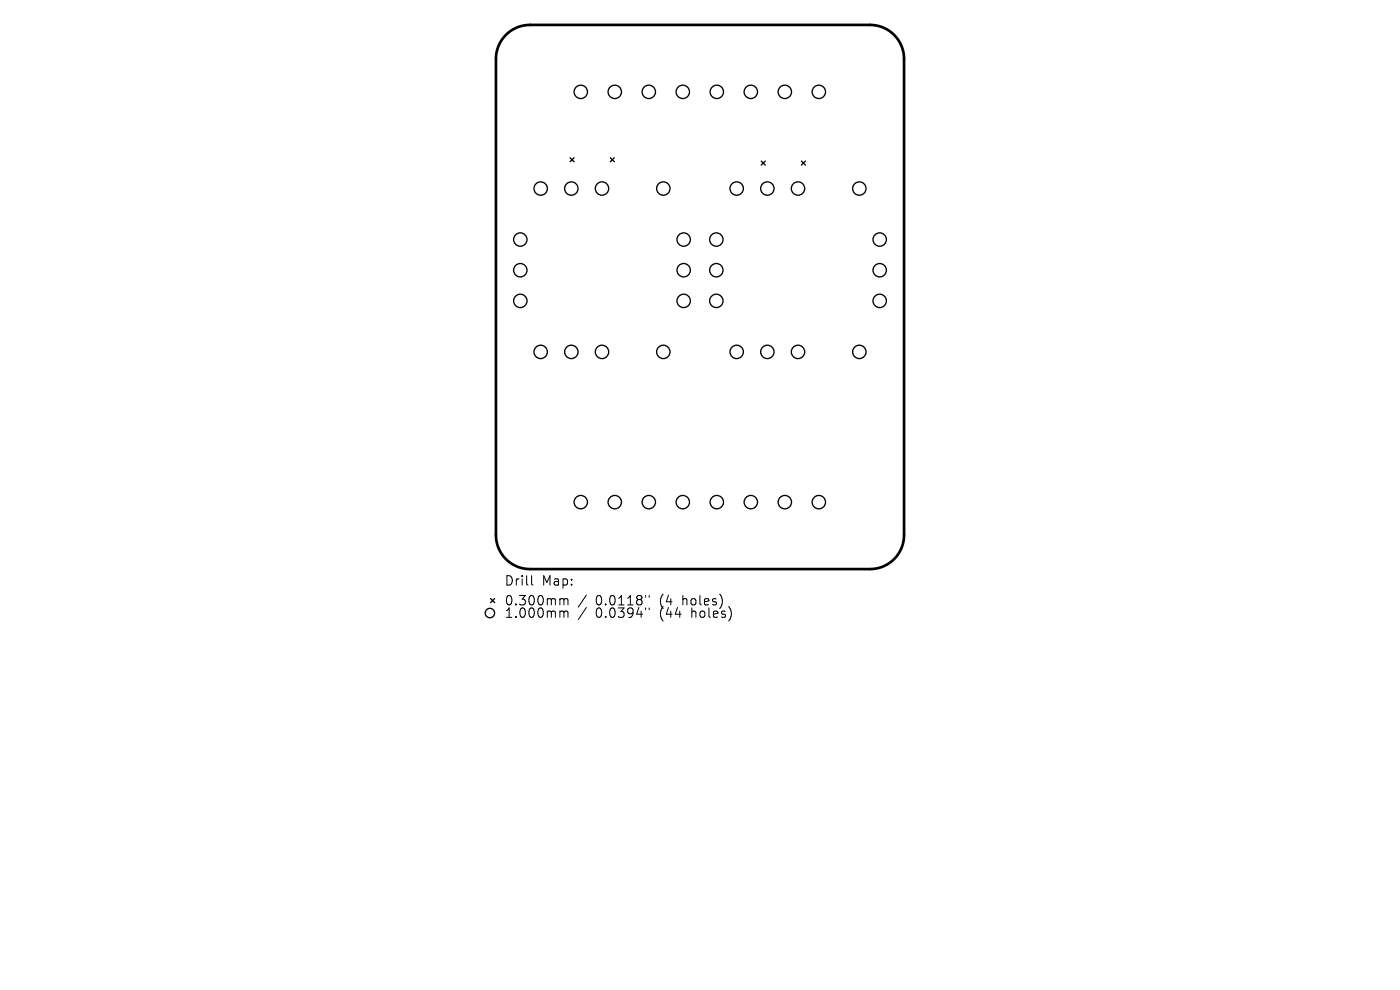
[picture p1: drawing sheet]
<svg xmlns="http://www.w3.org/2000/svg" width="297mm" height="210mm" viewBox="0 0 297 210" stroke-linecap="round" stroke-linejoin="round" font-family="sans-serif">
<defs><g id="words">
<g font-size="2.8">
<text x="106.9" y="124.5">Drill</text>
<text x="114.9" y="124.5">Map:</text>
<text x="106.9" y="128.7">0.300mm</text>
<text x="106.9" y="131.3">1.000mm</text>
<text x="126.4" y="128.7">0.0118&quot;</text>
<text x="126.4" y="131.3">0.0394&quot;</text>
<text x="140.1" y="128.7">(4</text>
<text x="140.1" y="131.3">(44</text>
<text x="145.1" y="128.7">holes)</text>
<text x="147" y="131.3">holes)</text>
</g>
</g></defs>
<path d="M107.3 7.4a7.2 7.2 0 0 1 5.1-2.1h72.2a7.2 7.2 0 0 1 7.2 7.2v101a7.2 7.2 0 0 1-7.2 7.2h-72.2a7.2 7.2 0 0 1-7.2-7.2v-101a7.2 7.2 0 0 1 2.1-5.1z" fill="none" stroke="#000" stroke-width=".57"/>
<g fill="none" stroke="#000" stroke-width=".28">
<path d="M120.9 33.5l.9 .8M121.8 33.5l-.9 .8M129.5 33.5l.8 .8M130.3 33.5l-.8 .8M161.5 34.2l.8 .8M162.3 34.2l-.8 .8M170 34.2l.9 .8M170.9 34.2l-.9 .8M104.1 127l.8 .8M104.9 127l-.8 .8"/>
<circle cx="123.2" cy="19.5" r="1.42"/>
<circle cx="130.4" cy="19.5" r="1.42"/>
<circle cx="137.6" cy="19.5" r="1.42"/>
<circle cx="144.9" cy="19.5" r="1.42"/>
<circle cx="152.1" cy="19.5" r="1.42"/>
<circle cx="159.3" cy="19.5" r="1.42"/>
<circle cx="166.5" cy="19.5" r="1.42"/>
<circle cx="173.7" cy="19.5" r="1.42"/>
<circle cx="114.7" cy="40" r="1.42"/>
<circle cx="121.2" cy="40" r="1.42"/>
<circle cx="127.7" cy="40" r="1.42"/>
<circle cx="140.7" cy="40" r="1.42"/>
<circle cx="156.3" cy="40" r="1.42"/>
<circle cx="162.8" cy="40" r="1.42"/>
<circle cx="169.3" cy="40" r="1.42"/>
<circle cx="182.3" cy="40" r="1.42"/>
<circle cx="110.4" cy="57.3" r="1.42"/>
<circle cx="110.4" cy="50.8" r="1.42"/>
<circle cx="145" cy="57.3" r="1.42"/>
<circle cx="145" cy="50.8" r="1.42"/>
<circle cx="152" cy="57.3" r="1.42"/>
<circle cx="152" cy="50.8" r="1.42"/>
<circle cx="186.6" cy="57.3" r="1.42"/>
<circle cx="186.6" cy="50.8" r="1.42"/>
<circle cx="110.4" cy="63.8" r="1.42"/>
<circle cx="114.7" cy="74.6" r="1.42"/>
<circle cx="121.2" cy="74.6" r="1.42"/>
<circle cx="127.7" cy="74.6" r="1.42"/>
<circle cx="140.7" cy="74.6" r="1.42"/>
<circle cx="145" cy="63.8" r="1.42"/>
<circle cx="152" cy="63.8" r="1.42"/>
<circle cx="156.3" cy="74.6" r="1.42"/>
<circle cx="162.8" cy="74.6" r="1.42"/>
<circle cx="169.3" cy="74.6" r="1.42"/>
<circle cx="182.3" cy="74.6" r="1.42"/>
<circle cx="186.6" cy="63.8" r="1.42"/>
<circle cx="123.2" cy="106.5" r="1.42"/>
<circle cx="130.4" cy="106.5" r="1.42"/>
<circle cx="137.6" cy="106.5" r="1.42"/>
<circle cx="144.9" cy="106.5" r="1.42"/>
<circle cx="152.1" cy="106.5" r="1.42"/>
<circle cx="159.3" cy="106.5" r="1.42"/>
<circle cx="166.5" cy="106.5" r="1.42"/>
<circle cx="173.7" cy="106.5" r="1.42"/>
<circle cx="103.9" cy="130" r="1"/>
</g>
<g fill="none" stroke="#000" stroke-width=".21">
<path d="M112.8 122.1v1.7l.3 .3M119.1 127h.2l.3 .3M119.1 129.6h.2l.3 .3M119.6 127.3l.3-.3 .5 .1 .1 1.2M119.6 127.3v1M119.6 129.9v1.1M119.6 129.9l.3-.3 .5 .1 .1 1.3M124.4 126.2l-1.7 2.6M124.4 128.9l-1.7 2.5M137 126.3v.4M137 129v.3M137.7 126.3v.4"/>
<path d="M137.7 129v.3"/>
</g>
<use href="#words"/>
</svg>
